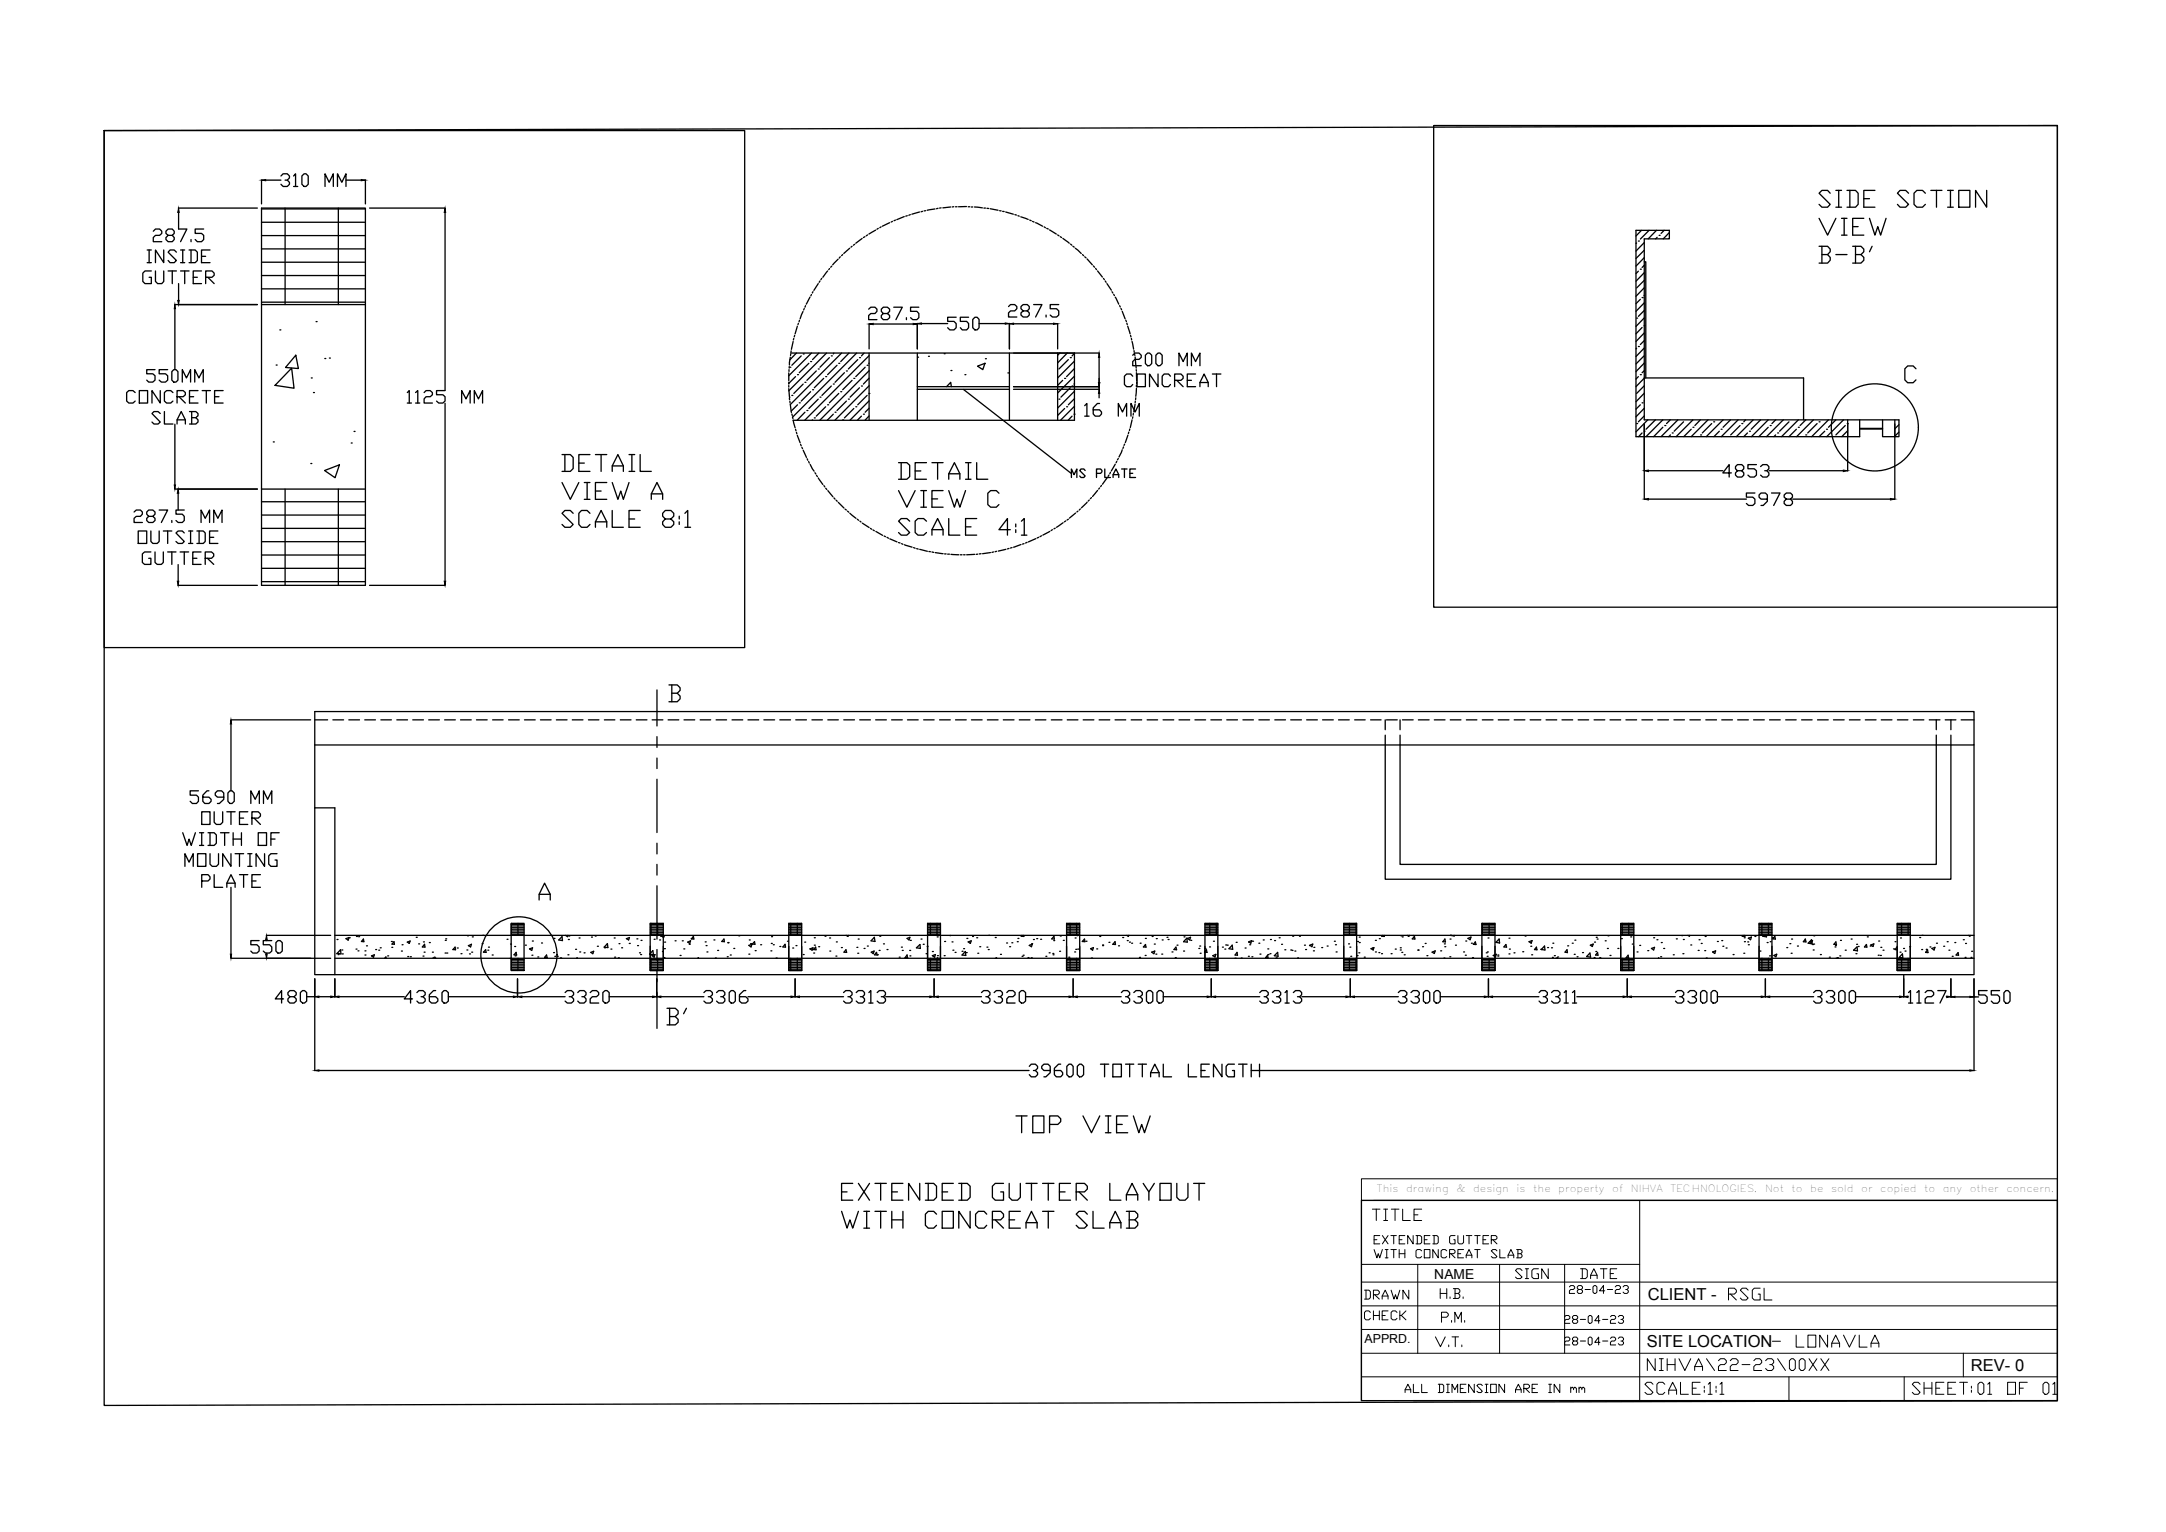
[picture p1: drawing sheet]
<svg xmlns="http://www.w3.org/2000/svg" width="420mm" height="297mm" viewBox="0 0 420 297" stroke-linecap="round" stroke-linejoin="round" font-family="sans-serif">
<defs><g id="words">
<g font-size="6.6">
<text x="128.1" y="200">B'</text>
<text x="195.8" y="220.8">TOP VIEW</text>
</g>
<g font-size="5.7">
<text x="334.1" y="253.3">RSGL</text>
<text x="342.5" y="262.5">- LONAVLA</text>
<text x="318.2" y="267.1">NIHVA\22-23\00XX</text>
<text x="317.9" y="271.6">SCALE:</text>
<text x="369.7" y="271.6">SHEET:</text>
<text x="382.4" y="271.6">01 OF 01</text>
</g>
<text font-size="5.3" x="264.9" y="237.8">TITLE</text>
<g font-size="4.9">
<text x="292.8" y="249.1">SIGN</text>
<text x="305.5" y="249.1">DATE</text>
<text x="263.5" y="257.2">CHECK</text>
</g>
<g font-size="4.4">
<text x="303" y="251.9">28-04-23</text>
<text x="263.5" y="252.9">DRAWN</text>
</g>
<g font-size="3.2">
<text x="319.6" y="252.1">CLIENT -</text>
<text x="319.4" y="261.2">SITE LOCATION</text>
<text x="382.3" y="265.7">REV- 0</text>
</g>
<text font-size="2.7" x="278.2" y="247.9">NAME</text>
<text font-size="2.4" x="264.7" y="260.5">APPRD.</text>
<g font-size="1.9">
<text x="267.1" y="231.1">This</text>
<text x="272.7" y="231.1">drawing</text>
<text x="282.5" y="231.1">&amp;</text>
<text x="285.8" y="231.1">design</text>
<text x="294.2" y="231.1">is</text>
<text x="297.4" y="231.1">the</text>
<text x="302.3" y="231.1">property</text>
<text x="312.7" y="231.1">of</text>
<text x="316.4" y="231.1">NIHVA</text>
<text x="324" y="231.1">TECHNOLOGIES.</text>
<text x="342.4" y="231.1">Not</text>
<text x="347.5" y="231.1">to</text>
<text x="351.2" y="231.1">be</text>
<text x="355.2" y="231.1">sold</text>
<text x="361" y="231.1">or</text>
<text x="364.7" y="231.1">copied</text>
<text x="373.2" y="231.1">to</text>
<text x="376.9" y="231.1">any</text>
<text x="382.1" y="231.1">other</text>
<text x="389.2" y="231.1">concern.</text>
</g>
</g></defs>
<!-- layer: 0 -->
<g fill="none" stroke="#000" stroke-width=".25">
<path d="M20.2 25.3l378.9-1v247.3l-378.9 .9zM20.2 25.3h124.3v100.3h-124.3zM50.7 34.9v4.6M51.5 34.9h3M54.5 34.1l.4-.4h.8l.4 .4v.4l-.4 .4h-.4M55.7 34.9l.4 .4v.4l-.4 .5h-.8l-.4-.5M57 34.1l.3-.4v2.5M57 36.2h.8M58.6 34.1l.4-.4h.4l.4 .4v1.6l-.4 .5h-.4l-.4-.5zM63 36.2v-2.5l.9 1.6 .8-1.6v2.5M65.5 36.2v-2.5l.8 1.6 .8-1.6v2.5M67.1 34.9h3"/>
<path d="M70.9 34.9v4.6M278.1 24.3h121v93.4h-121zM355 37.5l-.5-.6h-1.1l-.5 .6 2.1 2.1-.5 .6h-1.1l-.5-.6M356.1 36.9h1.1M356.7 36.9v3.3M358.3 36.9h1.6l.5 .6v2.1l-.5 .6h-1.6M358.8 36.9v3.3M361.5 38.5h1.1M363.7 36.9h-2.2v3.3h2.2M370.2 37.5l-.5-.6h-1.1l-.5 .6 2.1 2.1-.5 .6h-1.1l-.5-.6M373.5 37.5l-.6-.6h-1.1l-.5 .6v2.1l.5 .6h1.1l.6-.6M374.5 36.9h2.2"/>
<path d="M375.6 36.9v3.3M377.8 36.9h1.1M378.3 36.9v3.3M380 36.9h2.1v3.3h-2.1zM385.4 36.9v3.3l-2.2-3.3v3.3M28.5 48.5h.9M28.5 50.9h.9M28.9 48.5v2.4M29.4 52.5h-1.3l-.4 .5v1.6l.4 .4h1.3v-1.2h-.5M29.7 44.8l.5-.4h.8l.4 .4v.5l-.4 .3h-.8l-.5 .5v.8h1.7M30.2 52.5v2.1l.4 .4h.8l.4-.4v-2.1M31.8 48.5v2.4l-1.6-2.4v2.4"/>
<path d="M32.6 45.6l-.4-.3v-.5l.4-.4h.8l.4 .4v.5l-.4 .3h-.8l-.4 .5v.3l.4 .5h.8l.4-.5v-.3l-.4-.5M32.6 52.5h1.6M33.4 52.5v2.5M33.9 59.1h16M33.9 59.9v11.7M34.2 48.9l-.4-.4h-.8l-.4 .4 1.6 1.6-.4 .4h-.8l-.4-.4M34.6 40.3h15.3M34.6 41.2v3.2h1.7l-1.3 2.5M34.6 55v3.3M35 48.5h.8M35 50.9h.8M35 52.5h1.7"/>
<path d="M35.4 48.5v2.4M35.8 52.5v2.5M36.7 48.5h1.2l.4 .4v1.6l-.4 .4h-1.2M37.1 46.4v.5M37.1 48.5v2.4M37.5 53.8h.8M39.1 52.5h-1.6v2.5h1.6M39.1 49.7h.8M39.5 44.4h-1.6v.9h1.2l.4 .3v.8l-.4 .5h-.8l-.4-.5M39.9 53.8h1.2l.4-.4v-.4l-.4-.5h-1.2v2.5M40.3 53.8l1.2 1.2M40.7 48.5h-1.6v2.4h1.6"/>
<path d="M50.7 40.3h20.2v73.2h-20.2zM50.7 59.1h20.2M50.7 40.5h20.2M50.7 43.1h20.2M50.7 45.7h20.2M50.7 48.3h20.2M50.7 50.8h20.2M50.7 53.4h20.2M50.7 56h20.2M50.7 58.6h20.2M55.3 40.3v18.8M65.6 40.3v18.8"/>
<path d="M71.7 40.3h14.6M86.3 41.2v34.5M156 59.8l-.1 .3M156.3 59.3l-.2 .3M157.1 57.6l-.7 1.4M157.4 57.1l-.1 .3M157.7 56.6l-.1 .2M158.7 55l-.8 1.3M159.1 54.5l-.2 .2M159.4 54l-.2 .2M160.5 52.5l-.9 1.3M160.9 52.1l-.1 .2"/>
<path d="M161.3 51.6l-.2 .2M162.6 50.2l-1.1 1.2M163 49.8l-.2 .2M163.5 49.4l-.2 .2M164.8 48.1l-1.1 1M165.3 47.8l-.2 .1M165.8 47.4l-.3 .1M167.2 46.2l-1.2 1M167.8 45.9l-.3 .2M168.3 45.6l-.3 .1M168.5 59.9l.4-.3h.8l.4 .3v.5l-.4 .4h-.8l-.4 .4v.8h1.6M169.9 44.6l-1.4 .8"/>
<path d="M170.4 44.3l-.3 .2M170.9 44l-.2 .2M172.6 43.2l-1.4 .7M173.1 42.9l-.2 .2M173.4 59.6h1.6l-1.2 2.4M173.7 42.7l-.3 .1M175.4 42l-1.4 .6M176 41.8l-.3 .1M176.6 41.6l-.3 .1M178.2 59.6h-1.6v.8h1.3l.3 .4v.8l-.3 .4h-.8l-.5-.4M178.4 41.1l-1.5 .4M179 41l-.3 .1"/>
<path d="M179.5 40.9h-.2M181.4 40.5l-1.6 .3M182 40.4l-.3 .1M182.6 40.3h-.3M184.4 40.1l-1.5 .2M185 40.1h-.3M185.3 40.1h.3M187.5 40l-1.6 .1M187.8 40.1h.3M188.4 40.1h.3M189 40.1l1.6 .2M190.9 40.3h.2"/>
<path d="M191.4 40.4h.4M192.1 40.5l1.5 .3M193.9 40.9h.3M194.5 41h.3M195.1 41.1l1.5 .4M195.6 59.4l.4-.3h.8l.4 .3v.5l-.4 .4h-.8l-.4 .4v.8h1.6M196.9 41.6l.3 .1M197.5 41.8l.2 .1M198 42l1.4 .5M199.7 42.7l.3 .1M200.3 42.9l.3 .2M200.5 59.1h1.6l-1.2 2.4"/>
<path d="M200.9 43.2l1.3 .7M202.5 44l.3 .2M203 44.3l.3 .1M203.6 44.6l1.3 .8M205.2 45.6l.2 .1M205.4 59.1h-1.7v.8h1.2l.5 .4v.8l-.5 .4h-.8l-.4-.4M205.7 45.9l.2 .2M206.2 46.2l1.2 1M207.7 47.3l.2 .2M208.1 47.8l.3 .1M208.6 48.1l1.1 1M210 49.4l.2 .2"/>
<path d="M210.4 49.8l.3 .2M210.9 50.2l1 1.2M212.1 51.6l.2 .2M212.5 52l.2 .3M212.9 52.5l.9 1.2M214.1 54l.1 .2M214.4 54.5l.2 .2M214.7 55l.9 1.3M215.7 56.6l.2 .2M216 57.1l.2 .2M216.3 57.6l.7 1.4M217.2 59.3l.1 .2"/>
<path d="M217.4 59.8l.2 .3M317.5 47.1l-.2 .1M317.8 46.7h.1M317.8 52.6l-.5 .4M318.2 52.2h.1M318.2 58l-.9 .9M318.4 44.7l-1.1 1.1M318.5 57.7h.1M318.9 48.6l-1.6 1.5M319 50.8h.2v22.5M319 47l-1.7 1.7M319 50l-1.7 1.6"/>
<path d="M319 52.9l-1.7 1.6M319 55.8l-1.7 1.6M319 58.7l-1.7 1.7M319 51.4l-.5 .5M319 54.4l-1.5 1.4M319 57.3h-.1M319.9 44.7l-1.7 1.7M321.3 44.7l-1.6 1.6M321.5 46l-.3 .3M321.8 45.6h.1M322.8 44.7l-.6 .6M323.8 45.1l-1.2 1.2"/>
<path d="M352.9 42.3l1.6 3.3 1.6-3.3M352.9 47.8h1.6l.5 .5v.5l-.5 .6M353.4 49.4h1.1l.5 .5v.6l-.5 .5h-1.6M353.4 47.8v3.2M356.1 40.2h1.1M356.1 49.4h2.2M357.2 42.3h1.1M357.2 45.6h1.1M357.7 42.3v3.3M359.4 47.8h1.6l.5 .5v.5l-.5 .6M359.4 43.9h1M359.9 49.4h1.1l.5 .5v.6l-.5 .5h-1.6"/>
<path d="M359.9 47.8v3.2M361.5 42.3h-2.1v3.3h2.1M362.6 42.3l1.1 3.3 .6-1.7 .5 1.7 1.1-3.3M363.1 47.8l-.5 1M377.8 40.2h1.1M26.2 76.1l-.4-.4h-.8l-.4 .4v1.7l.4 .3h.8l.4-.3M27 75.7h1.6v2.4h-1.6zM30.1 71.7h-1.6v.8h1.1l.5 .4v.8l-.5 .4h-.8l-.3-.4M31.1 75.7v2.4l-1.6-2.4v2.4M31.9 79.8v2.4h1.6M32.5 71.7h-1.6v.8h1.2l.4 .4v.8l-.4 .4h-.8l-.4-.4M33.3 72.1l.4-.4h.4l.4 .4v1.6l-.4 .4h-.4l-.4-.4z"/>
<path d="M33.5 76.1l-.4-.4h-.8l-.4 .4v1.7l.4 .3h.8l.4-.3M34.3 76.9h1.2l.5-.4v-.4l-.5-.4h-1.2v2.4M34.7 76.9l1.3 1.2M35.4 74.1v-2.4l.8 1.6 .8-1.6v2.4M36.8 79.8h1.2l.4 .4v.4l-.4 .4M36.8 76.9h.8M37.2 79.8v2.4M37.8 74.1v-2.4l.8 1.6 .8-1.6v2.4M38.4 75.7h-1.6v2.4h1.6M39.2 75.7h1.6M40 75.7v2.4M41.6 76.9h.9"/>
<path d="M43.3 75.7h-1.7v2.4h1.7M53.6 70.8h.1M54.3 64h.1M56.6 71.4l.4 3.9-3.6-.6zM57.4 68.9l.5 2.6-2.5-.3zM60.4 73.3h.1M60.8 76.1h.1M61.3 62.4h.1M63 69.5h.1M63.9 69.4h.1M79 76.1l.4-.4v2.4M79 78.1h.8"/>
<path d="M80.6 76.1l.4-.4v2.4M80.6 78.1h.8M82.3 76.1l.3-.4h.9l.4 .4v.4l-.4 .4h-.9l-.3 .4v.8h1.6M86.3 75.7h-1.6v.8h1.2l.4 .4v.9l-.4 .3h-.8l-.4-.3M86.3 78.2v34.5M89.5 78.1v-2.4l.9 1.6 .8-1.6v2.4M92 78.1v-2.4l.8 1.6 .8-1.6v2.4M153 72.3v1.5M153 74.8v.3M153 74.1v.4M153 75.4l.1 1.5M153 71.7v.3"/>
<path d="M153.1 71.1v.3M153.1 77.2l.1 .3M153.2 71.2h.1M153.2 77l-.1 .1M153.2 77.8l.1 .3M153.3 69.3l-.2 1.5M153.4 68.5h59.8M153.4 68.6l-.1 .3M153.5 68l-.1 .3M153.6 76.7h.1M153.9 66.2l-.4 1.5M154 65.6l-.1 .3"/>
<path d="M154.1 65v.3M154.3 73l-1.3 1.4M154.5 68.5l-1.3 1.3M154.7 63.2l-.5 1.5M154.7 72.6h.1M154.7 78.5l-1.2 1.2M154.9 62.7l-.1 .2M155 78.1h.1M155.1 62.1l-.1 .3M155.4 69l-1.8 1.8M155.8 60.4l-.6 1.4M155.8 68.6h.1"/>
<path d="M155.8 74.5l-1.8 1.8M156.1 74.1h.1M156.1 79.9l-1.5 1.6M156.5 79.6h.1M156.9 70.4l-1.9 1.9M157.2 70.1h.1M157.2 75.9l-1.8 1.9M157.4 68.5l-4.4 4.4M157.6 75.6h.1M158.3 71.9l-1.8 1.8M158.7 71.5h.1M158.7 77.4l-1.8 1.8"/>
<path d="M158.8 68.5l-1.2 1.2M159.1 77h.1M159.8 73.4l-1.8 1.8M160.2 73h.1M160.2 78.9l-1.9 1.8M160.3 68.5l-7.3 7.3M160.5 78.5h.1M160.9 69.3l-1.8 1.9M161.3 69h.1M161.3 74.8l-1.9 1.9M161.6 74.5h.1M161.8 68.5l-.2 .1"/>
<path d="M162 79.9h.1M162.4 70.8l-1.9 1.8M162.7 70.4h.1M162.7 76.3l-1.8 1.8M163.1 75.9h.1M163.3 68.5l-10 9.9 .2 1.6M163.8 72.3l-1.8 1.8M164.2 71.9h.1M164.2 77.8l-1.8 1.8M164.6 77.4h.1M164.7 68.5l-1.6 1.6M165.3 73.7l-1.8 1.9"/>
<path d="M165.6 73.4h.1M165.6 79.2l-1.8 1.8M166 78.9h.1M166.2 68.5l-12.5 12.4M166.4 69.7l-1.8 1.8M166.7 69.3h.1M166.7 75.2l-1.8 1.8M167.1 74.8h.1M167.6 68.5l-.5 .5M167.8 71.2l-1.8 1.8M168.2 70.8h.1M168.2 76.7l-1.8 1.8"/>
<path d="M168.5 76.3h.1M168.5 70.4h.1M168.6 69l-12.5 12.5M168.6 71.9l-9.6 9.6M168.6 74.8l-6.7 6.7M168.6 77.7l-3.7 3.8M168.6 73.3l-1.1 1.2M168.6 79.2l-.8 .7M168.6 62.8v4.8M168.6 68.5v13M169.4 62.8h7.7M171.3 60.8l-.3-.4v-.5l.3-.3h.8l.5 .3v.5l-.5 .4h-.8l-.3 .4v.4l.3 .4h.8l.5-.4v-.4l-.5-.4"/>
<path d="M175.8 61.6v.4M177.9 75h17.9M177.9 75.5h17.9M177.9 62.7v4.9M177.9 68.5v13M178 69.3h.1M178.7 62.7h5.1M180.1 69.1h.1M183.1 68.6h.1M183.6 75l.8-.9 .1 .9M184.5 71.8h.1M185.5 61.5h-1.7v.8h1.3l.4 .4v.8l-.4 .5h-.9l-.4-.5"/>
<path d="M186.9 75.5l20.9 16.3M187.2 72.6h.1M187.9 61.5h-1.6v.8h1.2l.4 .4v.8l-.4 .5h-.8l-.4-.5M188.7 61.9l.4-.4h.4l.4 .4v1.6l-.4 .5h-.4l-.4-.5zM189.6 71l1.5-.6-.5 1.3zM189.9 62.7h5.1M191.1 69.6h.1M195.5 72.3h.1M195.8 62.7v4.9M195.8 68.5v13M196.6 75h16.6M196.6 75.5h16.6"/>
<path d="M196.6 62.8h7.8M198.5 60.3l-.5-.4v-.5l.5-.3h.8l.4 .3v.5l-.4 .4h-.8l-.5 .4v.4l.5 .4h.8l.4-.4v-.4l-.4-.4M202.9 61.1v.4M205.2 62.7v4.9M205.2 68.5v13M205.4 77.4h.1M205.6 68.5l-.4 .4M206.1 73.7l-.9 1M206.5 73.4h.1M206.5 79.2l-1.3 1.4M206.9 78.9h.1M207 68.5l-1.8 1.9"/>
<path d="M207.2 69.7l-1.8 1.8M207.6 69.3h.1M207.6 75.2l-1.8 1.8M208 74.8h.1M208.4 68.5v13l-54.5-.1 .3 1.5M208.4 70l-3.2 3.3M208.4 72.9l-3.2 3.3M208.4 75.9l-3.2 3.2M208.4 78.8l-2.7 2.7M208.4 68.5l-.4 .5M208.4 71.5l-1.5 1.5M208.4 74.4l-.1 .1"/>
<path d="M208.4 77.3l-1.2 1.2M210.4 78.7l.4-.5v2.5M213.2 69.3v4.9M213.2 75v.5M213.2 76.3v.8M213.3 78.2h-.4l-.8 .9v1.2l.3 .4h.9l.4-.4v-.4l-.4-.4h-1.2M217.7 60.4l.5 1.4M218.4 62.1l.1 .3M218.6 62.7l.1 .2M218.8 63.2l.4 1.5M219.3 65l.1 .3M219.5 65.6v.3"/>
<path d="M219.6 66.2l.3 1.5M219.7 68.9l.4-.4h.9l.4 .4v.4l-.4 .4h-.9l-.4 .4v.8h1.7M219.7 72.9l-.4-.4h-.8l-.4 .4v1.6l.4 .5h.8l.4-.5M220 68v.3M220.1 68.6v.3M220.2 78.4l-.3 1.5M220.2 69.2l.1 1.5M220.2 77.8v.3M220.3 77.1v.4M220.4 71v.4M220.4 71.7v.3M220.4 75.3l-.1 1.5"/>
<path d="M220.4 72.3l.1 1.5M220.4 74.7v.3M220.5 74.1v.3M220.6 72.5h1.6v2.5h-1.6zM222.2 68.9l.4-.4h.4l.4 .4v1.6l-.4 .4h-.4l-.4-.4zM224.2 68.9l.4-.4h.4l.4 .4v1.6l-.4 .4h-.4l-.4-.4zM224.6 72.5v2.5l-1.6-2.5v2.5M227 72.9l-.3-.4h-.9l-.4 .4v1.6l.4 .5h.9l.3-.5M227.9 73.7h1.2l.4-.3v-.5l-.4-.4h-1.2v2.5M228.3 73.7l1.2 1.3M228.7 70.9v-2.4l.8 1.6 .8-1.6v2.4M230.3 73.7h.8"/>
<path d="M231.1 70.9v-2.4l.8 1.6 .9-1.6v2.4M231.9 72.5h-1.6v2.5h1.6M232.8 75v-.8l.8-1.7 .8 1.7v.8M232.8 74.2h1.6M235.2 72.5h1.6M236 72.5v2.5M317.5 61.7h.1M317.5 67.5l-.2 .1M317.8 67.2h.1M317.8 73l-.5 .5M318.2 72.6h.1M318.2 78.5l-.9 .8"/>
<path d="M318.5 78.1h.1M318.5 63.5l-1.2 1.2M318.9 63.2h.1M318.9 69l-1.6 1.6M319 61.6l-1.7 1.7M319 64.6l-1.7 1.6M319 67.5l-1.7 1.6M319 70.4l-1.7 1.7M319 73.3l-1.7 1.7M319 76.2l-1.7 1.7M319 79.2l-1.7 1.6M319 60.2l-1.2 1.1"/>
<path d="M319 66l-.8 .8M319 71.9l-.5 .4M319 74.8l-1.5 1.5M319 77.7l-.1 .1M319 73.3h30.9v8.1M371.7 71.5l-.6-.5h-1.1l-.5 .5v2.2l.5 .5h1.1l.6-.5M26 99.3l.4-.4h.8l.4 .4v.4l-.4 .4h-.8l-.4 .4v.8h1.6M30.9 98.9h1.6l-1.2 2.4M31.1 80.2l-.4-.4h-.8l-.4 .4 1.6 1.6-.4 .4h-.8l-.4-.4M33.9 94.8h16M33.9 82.3v11.7M34.3 82.2v-.8l.9-1.6 .8 1.6v.8"/>
<path d="M34.3 81.4h1.7M34.6 95.6v3.3M35.7 98.9h-1.6v.8h1.3l.3 .4v.8l-.3 .4h-.8l-.5-.4M37.2 81h.8l.4 .4v.4l-.4 .4h-1.2M50.7 97.3h20.2M50.7 99.9h20.2M50.7 94.8h20.2M53 85.7h.1M55.3 94.8v18.7M60.3 89.9h.1M63 91.2l2.8-1.1-.8 2.5zM65.6 94.8v18.7"/>
<path d="M68.1 85.9h.1M68.7 83.7h.1M109 88.1h1.6l.6 .6v2.1l-.6 .6h-1.6M109 93.6l1.6 3.2 1.7-3.2M109.6 88.1v3.3M111.2 99.5l-.6-.5h-1l-.6 .5 2.2 2.2-.6 .5h-1l-.6-.5M112.3 89.8h1M113.3 93.6h1.1M113.3 96.8h1.1M113.9 93.6v3.2M114.4 88.1h-2.1v3.3h2.1M114.4 99.5l-.5-.5h-1.1l-.5 .5v2.2l.5 .5h1.1l.5-.5"/>
<path d="M115.5 88.1h2.2M115.5 95.2h1.1M116.6 88.1v3.3M117.7 93.6h-2.2v3.2h2.2M118.8 91.4v-1.1l1.1-2.2 1 2.2v1.1M118.8 93.6l1.1 3.2 .5-1.6 .5 1.6 1.1-3.2M118.8 99v3.2h2.1M118.8 90.3h2.1M122 91.4h1.1M122 88.1h1.1M122.6 88.1v3.3M124.2 88.1v3.3h2.1"/>
<path d="M124.2 99h-2.2v3.2h2.2M126.3 96.8v-1l1.1-2.2 1.1 2.2v1M126.3 95.8h2.2M132.9 99.5l.5-.5v3.2M153.6 80.3l.1 .3M153.7 80.9l.1 .3M154.3 83.2l.1 .3M154.5 83.8l.1 .3M154.7 84.4l.5 1.5M155.3 86.1l.1 .3M155.5 86.7l.2 .3M155.8 87.3l.6 1.4"/>
<path d="M156.6 88.9l.1 .3M156.9 89.5l.1 .3M157.2 90l.7 1.4M157.6 81.4l-.1 .1M158 81h.1M158.1 91.7l.2 .2M158.4 92.2l.2 .2M158.7 92.7l.9 1.2M159.8 94.1l.2 .3M160.2 94.7l.2 .2M160.6 95.1l1 1.2M161.6 80.3l-1.1 1.2"/>
<path d="M161.8 96.5l.2 .3M162.2 97l.2 .2M162.6 97.4l1.1 1.1M163.5 81.4h.1M163.9 98.7l.3 .2M164.4 99.1l.2 .2M164.9 99.5l1.1 1M167.1 80.7l-.8 .8M167.5 80.3h.1M168.6 80.6l-.8 .9M174.3 89.7h1.6l.6 .5v2.2l-.6 .5h-1.6M174.3 95.1l1.6 3.2 1.6-3.2"/>
<path d="M174.8 89.7v3.2M177.5 91.3h1.1M178.6 95.1h1.1M178.6 98.3h1.1M179.2 95.1v3.2M179.7 89.7h-2.2v3.2h2.2M180.8 89.7h2.1M180.8 96.7h1.1M181.9 89.7v3.2M182.9 95.1h-2.1v3.2h2.1M184 92.9v-1l1.1-2.2 1.1 2.2v1M184 95.1l1.1 3.2 .5-1.6 .6 1.6 1.1-3.2"/>
<path d="M184 91.9h2.2M187.3 92.9h1.1M187.3 89.7h1.1M187.8 89.7v3.2M189.5 89.7v3.2h2.1M193.8 95.6l-.5-.5h-1.1l-.6 .5v2.2l.6 .5h1.1l.5-.5M207.8 92.6v-1.7l.5 1.1 .6-1.1v1.7M208 80.7l-.8 .8M208.3 80.3h.1M208.6 99.5l-1.2 1M209.1 99.1l-.2 .2M209.6 98.7l-.2 .2"/>
<path d="M210.4 80.7h.9M210.5 91.2l-.3-.3h-.5l-.3 .3 1.1 1.1-.3 .3h-.5l-.3-.3M210.9 97.4l-1.1 1.1M211.3 96.9l-.2 .3M211.7 96.5l-.2 .2M212.7 91.8h.8l.3-.3v-.3l-.3-.3h-.8v1.7M212.9 95.1l-1 1.2M213.3 94.6l-.2 .2M213.7 94.1l-.2 .3M214.3 90.9v1.7h1.1M214.8 92.6l-.9 1.3M215.1 92.1l-.2 .3"/>
<path d="M215.4 91.6l-.1 .3M215.9 92.6v-.6l.6-1.1 .5 1.1v.6M215.9 92h1.1M216.3 90l-.7 1.3M216.6 89.5l-.1 .2M216.9 80.7v-2.5l.8 1.7 .8-1.7v2.5M216.9 88.9l-.1 .3M217.6 90.9h1M217.7 87.2l-.6 1.4M217.9 86.7l-.1 .3M218.1 90.9v1.7M218.2 86.1l-.2 .3"/>
<path d="M218.8 84.4l-.5 1.4M219 83.8l-.1 .3M219.2 83.2l-.1 .3M219.2 91.8h.5M219.4 80.7v-2.5l.8 1.7 .8-1.7v2.5M219.6 81.4l-.3 1.5M219.8 80.8l-.1 .3M219.9 80.2l-.1 .3M220.3 90.9h-1.1v1.7h1.1M317.5 82.1h.1M318.5 83.9l-.6 .8M318.9 83.6h.1"/>
<path d="M319 80.6l-1.2 1.2M319 82.2v14.6M319.6 81.4l-2.3 2.3M319.8 96.8h19M319.8 91.3h14.4M321.1 81.4l-1.8 1.8M322.6 81.4l-3.3 3.3M322.6 82.8l-1.8 1.9M322.9 82.5h.1M324 81.4l-.7 .7M324 84.3l-.3 .4M324.4 83.9h.1"/>
<path d="M325.5 81.4l-3.3 3.3M326.6 81.8l-1.8 1.8M328.1 83.2l-1.5 1.5M328.4 82.8h.1M328.4 81.4l-3.3 3.3M329.8 81.4l-1 1.1M329.9 84.3h.1M331.3 81.4l-3.2 3.3M332 82.1l-1.8 1.8M332.4 81.8h.1M333.5 83.6l-1 1.1M333.9 83.2h.1"/>
<path d="M334.2 81.4l-3.2 3.3M335.7 81.4l-1.5 1.4M335.8 91.7h-1.6l1.2-1.6v2.4M337 91.3l-.4-.4v-.4l.4-.4h.9l.4 .4v.4l-.4 .4h-.9l-.4 .4v.4l.4 .4h.9l.4-.4v-.4l-.4-.4M337.2 81.4l-3.3 3.3M337.5 82.5l-1.8 1.8M337.9 82.1h.1M338.6 81.4l-.3 .4M339 83.9l-.7 .8M339.4 83.6h.1M340.1 81.4l-3.3 3.3M340.4 95.6h-1.6v.8h1.2l.4 .4v.8l-.4 .4h-.8l-.4-.4"/>
<path d="M340.7 90.1h-1.6v.8h1.2l.4 .4v.8l-.4 .4h-.8l-.4-.4M341.5 90.5l.4-.4h.8l.4 .4v.4l-.4 .4h-.4M341.5 81.4l-1.8 1.8M342.7 91.3l.4 .4v.4l-.4 .4h-.8l-.4-.4M342.8 96.8h-1.2l-.4-.4v-.4l.4-.4h.8l.4 .4v1.2l-.8 .8h-.4M343 81.4l-3.3 3.3M343 82.8l-1.8 1.9M343.2 91.3h14.4M343.4 82.5h.1M343.6 95.6h1.7l-1.2 2.4M344.4 81.4l-.7 .7M344.4 84.3l-.3 .4"/>
<path d="M344.8 83.9h.1M345.9 81.4l-3.2 3.3M346.5 96.8l-.4-.4v-.4l.4-.4h.8l.4 .4v.4l-.4 .4h-.8l-.4 .4v.4l.4 .4h.8l.4-.4v-.4l-.4-.4M347 81.8l-1.8 1.8M347.7 96.8h19M348.5 83.2l-1.5 1.5M348.8 82.8h.1M348.8 81.4l-3.2 3.3M350.3 84.3h.1M350.3 81.4l-1.1 1.1M351.8 81.4l-3.3 3.3M352.5 82.1l-1.8 1.8"/>
<path d="M352.9 81.8h.1M354 83.6l-1.1 1.1M354.3 83.2h.1M354.7 81.4l-3.3 3.3M356.1 81.4l-1.4 1.4M357.6 81.4l-3.3 3.3M357.9 82.5l-1.8 1.8M358.3 82.1h.1M358.4 83.5l-1.1 1.2M358.4 81.4v9.9M360.7 81.4v3.3h-43.4v-40h6.5v1.6h-4.8v35.1h49.4v3.3h-3.2v-3.3M360.7 83.1h4.5"/>
<path d="M360.7 83.2h4.5M367.6 81.4v15.4M368.4 82.3l-.8 .8M368.4 83.8l-.8 .8M26.8 103h1.7v2.4h-1.7zM28.8 100.1l-.3-.4v-.4l.3-.4h.8l.5 .4v.4l-.5 .4h-.8l-.3 .4v.4l.3 .4h.8l.5-.4v-.4l-.5-.4M29.3 103v2l.3 .4h.9l.4-.4v-2M29.3 107h-1.3l-.4 .4v1.7l.4 .3h1.3v-1.2h-.5M30.1 107v2.1l.4 .3h.8l.4-.3v-2.1M31.7 103h1.6M32.5 103v2.4M32.5 107h1.6"/>
<path d="M33.3 100.9v.4M33.3 107v2.4M34.5 113.5h15.4M34.6 109.5v3.2M34.9 107h1.7M35.7 103.3l-.3-.3h-.8l-.5 .3 1.6 1.7-.3 .4h-.8l-.5-.4M35.7 107v2.4M36.6 103h.8M36.6 105.4h.8M37 103v2.4M37.4 108.2h.8M38.2 103h1.2l.4 .3v1.7l-.4 .4h-1.2"/>
<path d="M38.6 103v2.4M39 101.3v-2.4l.8 1.6 .9-1.6v2.4M39 107h-1.6v2.4h1.6M39.8 108.2h1.2l.5-.4v-.4l-.5-.4h-1.2v2.4M40.2 108.2l1.3 1.2M40.7 104.2h.8M41.5 101.3v-2.4l.8 1.6 .8-1.6v2.4M42.3 103h-1.6v2.4h1.6M50.7 102.4h20.2M50.7 105h20.2M50.7 107.6h20.2M50.7 110.2h20.2"/>
<path d="M50.7 112.8h20.2M71.7 113.5h14.6M115.5 102.2v-1l1.1-2.2 1.1 2.2v1M115.5 101.2h2.2M122 100.6h1.1M129 100.6l-.5-.5v-.6l.5-.5h1.1l.6 .5v.6l-.6 .5h-1.1l-.5 .6v.5l.5 .5h1.1l.6-.5v-.5l-.6-.6M131.8 100.1v.5M131.8 101.2v.5M132.9 102.2h1.1M166.3 100.7l.3 .2M166.8 101l.2 .2M167.3 101.4l1.3 .9"/>
<path d="M168.8 102.4l.3 .2M169.3 102.7l.3 .2M169.9 103l1.3 .8M171.5 103.9l.3 .2M172.1 104.2l.3 .2M172.6 104.5l1.4 .6M174.3 105.2l.3 .1M174.9 105.4l.2 .1M175.4 105.6l1.5 .5M176.5 101l-.6-.5h-1.1l-.5 .5 2.2 2.3-.6 .5h-1.1l-.5-.5M177.2 106.2l.3 .1M177.8 106.4l.3 .1"/>
<path d="M178.4 106.5l1.5 .4M179.7 101l-.5-.5h-1.1l-.6 .5v2.3l.6 .5h1.1l.5-.5M180.2 106.9l.3 .1M180.8 103.8v-1.1l1.1-2.2 1 2.2v1.1M180.8 107l.3 .1M180.8 102.7h2.1M181.4 107.1l1.5 .3M183.2 107.4h.3M183.8 107.4h.4M184 100.5v3.3h2.2M184.5 107.5l1.5 .1M186.3 107.6h.3"/>
<path d="M186.9 107.6h.3M187.3 102.2h1.1M189.1 107.5l-1.6 .1M189.5 100.5h-2.2v3.3h2.2M189.7 107.4l-.3 .1M190.3 107.4h-.3M192.1 107.1l-1.5 .3M192.7 107l-.3 .1M193.3 106.9l-.3 .1M195.1 106.5l-1.5 .3M195.7 106.3l-.3 .1M196 102.7h-2.2l1.6-2.2v3.3"/>
<path d="M196.3 106.2l-.3 .1M197 101.6v.6M197 102.7v.6M198 105.6l-1.4 .5M198.1 101l.6-.5v3.3M198.1 103.8h1.1M198.6 105.4l-.3 .1M199.2 105.2l-.3 .1M200.9 104.4l-1.4 .7M201.5 104.2l-.3 .1M202 103.9l-.3 .2M203.6 103l-1.3 .8"/>
<path d="M204.1 102.7l-.2 .2M204.7 102.4l-.3 .1M206.2 101.3l-1.3 .9M206.7 101l-.2 .2M207.2 100.7l-.2 .1M44.8 139.6h15.5M61.1 139.6h2.5M64.6 139.6h2M67.7 139.6h2M70.8 139.6h2M73.9 139.6h2M77 139.6h2.1"/>
<path d="M80.1 139.6h2M83.2 139.6h2M86.2 139.6h2.1M89.3 139.6h2.1M92.4 139.6h2.1M95.6 139.6h2M98.7 139.6h2M101.7 139.6h2.1M104.8 139.6h2.1M107.9 139.6h2.1M111 139.6h2.1M114.1 139.6h2.1"/>
<path d="M117.2 139.6h2.1M120.3 139.6h2.1M123.4 139.6h2.1M126.5 139.6h2.1M127.4 133.8v7M129.6 139.6h2.1M129.8 132.8h1.6l.5 .6v.5l-.5 .5M130.3 134.4h1.1l.5 .6v.5l-.5 .6h-1.6M130.3 132.8v3.3M132.7 139.6h2.1M135.8 139.6h2.1M138.9 139.6h2"/>
<path d="M142 139.6h2.1M145.1 139.6h2.1M148.2 139.6h2.1M151.3 139.6h2M154.4 139.6h2M157.5 139.6h2M160.6 139.6h2M163.7 139.6h2M166.8 139.6h2M169.9 139.6h2M172.9 139.6h2.1M176 139.6h2.1"/>
<path d="M179.2 139.6h2M182.3 139.6h2M185.3 139.6h2.1M188.4 139.6h2.1M191.5 139.6h2.1M194.6 139.6h2.1M197.7 139.6h2.1M200.8 139.6h2.1M203.9 139.6h2.1M207 139.6h2.1M210.1 139.6h2.1M213.2 139.6h2.1"/>
<path d="M216.3 139.6h2.1M219.4 139.6h2.1M222.5 139.6h2.1M225.6 139.6h2.1M228.7 139.6h2.1M231.8 139.6h2.1M234.9 139.6h2.1M238 139.6h2M241.1 139.6h2M244.2 139.6h2M247.3 139.6h2.1M250.4 139.6h2"/>
<path d="M253.5 139.6h2M256.6 139.6h2M259.6 139.6h2.1M262.8 139.6h2M265.9 139.6h2M268.7 139.6v1.9M269 139.6h2M271.6 139.6v1.9M272 139.6h2.1M275.1 139.6h2.1M278.2 139.6h2.1M281.3 139.6h2.1"/>
<path d="M284.5 139.6h2M287.5 139.6h2.1M290.6 139.6h2.1M293.7 139.6h2.1M296.8 139.6h2.1M299.9 139.6h2.1M303 139.6h2.1M306.1 139.6h2.1M309.2 139.6h2.1M312.3 139.6h2.1M315.4 139.6h2.1M318.5 139.6h2.1"/>
<path d="M321.6 139.6h2.1M324.7 139.6h2M327.8 139.6h2M330.9 139.6h2.1M334 139.6h2.1M337.1 139.6h2M340.2 139.6h2M343.3 139.6h2M346.4 139.6h2M349.5 139.6h2M352.6 139.6h2M355.7 139.6h2"/>
<path d="M358.7 139.6h2.1M361.8 139.6h2.1M364.9 139.6h2.1M368.1 139.6h2M371.2 139.6h2M374.2 139.6h2.1M375.6 139.6v1.9M377.3 139.6h2.1M378.4 139.6v1.9M380.4 139.6h2.5M38.5 153.3h-1.6v.9h1.2l.4 .4v.8l-.4 .4h-.8l-.4-.4M39.1 157.4h1.6v2.5h-1.6z"/>
<path d="M40.5 153.3h-.4l-.8 .9v1.2l.4 .4h.8l.5-.4v-.4l-.5-.4h-1.2M41.5 157.4v2l.5 .5h.8l.4-.5v-2M43.4 154.6h-1.2l-.4-.4v-.4l.4-.5h.8l.4 .5v1.2l-.8 .8h-.4M44 157.4h1.6M44.6 153.3h.4l.4 .5v1.6l-.4 .4h-.4l-.4-.4v-1.6zM44.8 140.4v12.9M44.8 157.4v2.5M46.5 158.6h.8M48.1 157.4h-1.6v2.5h1.6M48.7 155.8v-2.5l.8 1.7 .8-1.7v2.5M48.9 158.6h1.2l.4-.4v-.4l-.4-.4h-1.2v2.5M49.3 158.6l1.2 1.3"/>
<path d="M51.1 155.8v-2.5l.8 1.7 .8-1.7v2.5M61.1 144.4h321.8v-6.4h-321.8v18.6M61.1 156.6h3.9v32.4h-3.9zM127.4 142.8v2.1M127.4 147v2M127.4 151.1v10.3M268.7 142.5v28h109.7v-28M271.6 142.5v25.1h104v-25.1M382.9 144.4v44.6h-317.9M35.4 161.5l.9 2.4 .4-1.2 .4 1.2 .8-2.4M35.9 168v-2.5l.8 1.7 .8-1.7v2.5M38.3 165.5h1.6v2.5h-1.6z"/>
<path d="M38.7 161.5h.8M38.7 163.9h.8M39.1 170.8h1.3l.3-.4v-.4l-.3-.4h-1.3v2.4M39.1 161.5v2.4M40.4 161.5h1.1l.5 .4v1.6l-.5 .4h-1.1M40.7 165.5v2.1l.5 .4h.8l.4-.4v-2.1M40.7 161.5v2.4M41.5 169.6v2.4h1.7M42.8 161.5h1.6M43.6 161.5v2.4M44 172v-.8l.8-1.6 .8 1.6v.8M44 171.2h1.6"/>
<path d="M44.8 165.5v2.5l-1.6-2.5v2.5M44.8 172v13M45.2 161.5v2.4M45.2 162.7h1.6M45.6 165.5h1.7M46.5 165.5v2.5M46.5 169.6h1.6M46.8 161.5v2.4M47.3 169.6v2.4M48.1 165.5h.8M48.1 168h.8M48.5 165.5v2.5"/>
<path d="M48.9 170.8h.8M50.1 161.5h1.6v2.4h-1.6zM50.5 169.6h-1.6v2.4h1.6M51.3 165.5v2.5l-1.6-2.5v2.5M52.5 162.7h.9M53.7 165.5h-1.2l-.4 .4v1.7l.4 .4h1.2v-1.2h-.3M54.2 161.5h-1.7v2.4M99.2 179h2.5v9.2h-2.5zM99.2 179.2h2.5M99.2 179.5h2.5M99.2 179.9h2.5M99.2 179v2.4"/>
<path d="M100.5 179v2.4M104.6 174.5v-1.1l1-2.2 1.1 2.2v1.1M104.6 173.4h2.1M126.1 179.2h2.6M126.1 179.5h2.6M126.1 179.9h2.6M126.1 179h2.6v9.2h-2.6zM126.3 179v2.4M127.4 163.5v2.1M127.4 167.6v2.1M127.4 171.7v10.4M127.6 179v2.4"/>
<path d="M153 179h2.5v9.2h-2.5zM153 179.2h2.5M153 179.5h2.5M153 179.9h2.5M153.4 179v2.4M154.7 179v2.4M179.9 179h2.5v9.2h-2.5zM179.9 179.2h2.5M179.9 179.5h2.5M179.9 179.9h2.5M180.5 179v2.4M181.8 179v2.4"/>
<path d="M206.9 179h2.5v9.2h-2.5zM206.9 179.2h2.5M206.9 179.5h2.5M206.9 179.9h2.5M207.6 179v2.4M208.8 179v2.4M233.7 179h2.5v9.2h-2.5zM233.7 179.2h2.5M233.7 179.5h2.5M233.7 179.9h2.5M234.7 179v2.4M235.9 179v2.4"/>
<path d="M260.7 179h2.5v9.2h-2.5zM260.7 179.2h2.5M260.7 179.5h2.5M260.7 179.9h2.5M261.8 179v2.4M263 179v2.4M287.5 179h2.5v9.2h-2.5zM287.5 179.2h2.5M287.5 179.5h2.5M287.5 179.9h2.5M287.5 179v2.4M288.9 179v2.4"/>
<path d="M314.4 179h2.5v9.2h-2.5zM314.4 179.2h2.5M314.4 179.5h2.5M314.4 179.9h2.5M314.7 179v2.4M315.9 179v2.4M341.2 179h2.5v9.2h-2.5zM341.2 179.2h2.5M341.2 179.5h2.5M341.2 179.9h2.5M341.8 179v2.4M343 179v2.4"/>
<path d="M368 179h2.6v9.2h-2.6zM368 179.2h2.6M368 179.5h2.6M368 179.9h2.6M368.9 179v2.4M370.1 179v2.4M44.8 185.8h19.3M50.3 182.4h-1.6v.8h1.1l.5 .4v.8l-.5 .4h-.8l-.3-.4M51.7 181.4h12.4M51.7 182.2v.2M51.7 184.8v.2M52.7 182.4h-1.6v.8h1.2l.4 .4v.8l-.4 .4h-.8l-.4-.4"/>
<path d="M53.9 182.4h.4l.5 .4v1.6l-.5 .4h-.4l-.4-.4v-1.6zM55 193.7h-1.6l1.2-1.6v2.4M56.2 193.3l-.3-.4v-.5l.3-.3h.8l.5 .3v.5l-.5 .4h-.8l-.3 .4v.4l.3 .4h.8l.5-.4v-.4l-.5-.4M58.3 192.4l.4-.3h.4l.4 .3v1.7l-.4 .4h-.4l-.4-.4zM59.5 193.3h1.6M61.1 189.8v17.8M61.9 193.3h2.2M65 189.8v3.5M65 185.8h317.9M65 181.4h317.9M65.3 184.9h.1M65.4 182.2h.1"/>
<path d="M65.6 185.1h.1M65.8 193.3h12.6M66.1 184.2v.8l-.7-.2zM66.3 184.2h.1M66.4 185h.1M67.1 182l.6-.2-.2 .5zM67.7 181.8h.1M69.1 184h.1M69.1 181.6h.1M69.4 184.4h.1M69.6 181.6h.1M70.5 182.1l.1 .5-.5-.1z"/>
<path d="M70.8 184.4h.1M70.8 185.2h.1M71.1 183.4h.1M72.1 185.3l.5-.2-.2 .5zM72.9 184.1h.1M73.5 184.2h.1M73.8 183.8h.1M74.6 185.8l.3-.3v.3M75.2 185.3h.1M75.9 182.5h.1M76 183.7h.1M76.4 182.6l.1 .5-.5-.1z"/>
<path d="M77.9 184.4h.1M78 183.2h.1M79 182.7l.6-.2-.2 .4zM79.1 185.5h.1M79.6 185.5h.1M80 193.7h-1.6l1.2-1.6v2.4M80.7 181.7h.1M80.9 192.4l.4-.3h.8l.4 .3v.5l-.4 .4h-.4M81.2 183h.1M82.1 185.4h.1M82.1 193.3l.4 .4v.4l-.4 .4h-.8l-.4-.4M82.1 182.6h.1"/>
<path d="M82.3 184.6h.1M82.4 183.1v.5h-.5zM83.3 182.8h.1M83.9 184.6h.1M84 185.7h.1M84.2 185.6h.1M84.4 185.8h.1M84.5 192.1h-.4l-.8 .8v1.2l.4 .4h.8l.4-.4v-.4l-.4-.4h-1.2M85.7 192.4l.4-.3h.4l.5 .3v1.7l-.5 .4h-.4l-.4-.4zM86.3 184.8h.1M86.4 182.3h.1M86.5 182h.1"/>
<path d="M86.7 184.8h.1M87 193.3h12.6M88.3 183.6l.1 .6-.5-.1zM88.7 183.8h.1M89.4 184.9h.1M90.6 184.2h.1M90.7 181.4h.1M90.9 183.3l.6-.2-.2 .5zM91.1 185h.1M91.5 184.6h.1M91.6 181.7h.1M93.5 183h.1"/>
<path d="M93.7 181.4h.1M94.2 184.2l.1 .5-.5-.1zM94.6 184.2h.1M94.8 183.6h.1M95.5 185.2h.1M98.4 182.1h.1M98.9 185.8h.1M99 183h.1M99.2 180.2h2.5M99.2 180.5h2.5M99.2 180.8h2.5M99.2 181.1h2.5"/>
<path d="M99.2 186h2.5M99.2 186.3h2.5M99.2 186.6h2.5M99.2 186.9h2.5M99.2 187.3h2.5M99.2 187.6h2.5M99.2 187.9h2.5M99.2 185.8v2.4M99.8 183.5h.1M99.9 185.3h.1M100.1 184.7l.1 .5-.5-.1 .4-.4M100.4 189.8v3.5"/>
<path d="M100.5 185.8v2.4M101.2 193.3h8.4M101.9 183.3h.1M102.7 184l.6-.2-.2 .5zM103.2 185.2h.1M103.3 182.5h.1M104.3 185.5h.1M105 182.8h.1M106.1 185.7l-.5-.1 .4-.4 .1 .5M107.4 184.7h.1M107.5 181.9h.1M107.6 185.4h.1"/>
<path d="M108.1 185.4h.1M108.4 182.2l.6-.6 .1 .8zM108.7 185.7h.1M109.6 192.4l.4-.3h.8l.5 .3v.5l-.5 .4h-.4M109.7 181.4l.4 .2 .1-.2M110.2 185.1h.1M110.3 182.2h.1M110.3 181.5h.1M110.8 193.3l.5 .4v.4l-.5 .4h-.8l-.4-.4M111.6 184.1h.1M111.9 185.8h.1M112.1 192.4l.4-.3h.8l.4 .3v.5l-.4 .4h-.4"/>
<path d="M112.3 181.9h.1M112.5 184.6h.1M113.3 184.7h.1M113.3 193.3l.4 .4v.4l-.4 .4h-.8l-.4-.4M114.5 192.4l.4-.3h.8l.4 .3v.5l-.4 .4h-.8l-.4 .4v.8h1.6M114.6 184.7l.6-.3-.2 .5zM114.7 181.7h.1M115.5 181.5h.1M115.9 183.5h.1M116.9 192.4l.5-.3h.3l.5 .3v1.7l-.5 .4h-.3l-.5-.4zM117.3 183.8h.1M117.8 183l.1 .7-.7-.1z"/>
<path d="M118.2 193.3h8.4M118.5 184h.1M119.1 181.9h.1M119.2 185.6h.1M119.9 185.7h.1M120.1 183h.1M120.6 183.8h.1M121.5 182l.6-.2-.2 .4zM122.1 182.9h.1M123.5 182h.1M123.7 183.3h.1M124.1 184.7h.1"/>
<path d="M124.3 185.1h.1M124.3 182.3h.1M126.1 183.5v4.7h2.6v-4.7M126.1 180.2h2.6M126.1 180.5h2.6M126.1 180.8h2.6M126.1 181.1h2.6M126.1 186h2.6M126.1 186.3h2.6M126.1 186.6h2.6M126.1 186.9h2.6M126.1 187.3h2.6"/>
<path d="M126.1 187.6h2.6M126.1 187.9h2.6M126.3 185.8v2.4M126.5 185.3l.6-.2-.2 .5zM126.6 184.3l.2 .8-.8-.1zM126.9 182.1h.1M127.4 189.8v3.5M127.4 184.1v2.1M127.4 188.3v2M127.4 192.4v7M127.6 185.8v2.4M127.9 182.2h.1"/>
<path d="M128.2 193.3h8.3M128.3 181.4l-.1 .1 .5 .1M128.5 184.5h.1M128.6 181.7h.1M128.6 181.4l.1 .2M128.7 181.6h.1M128.8 185.7h.1M128.9 183.9h.1M128.9 182.7h.1M131 182.4h.1M131.9 185.3h.1M132.3 182.4h.1"/>
<path d="M132.6 184h.1M133.4 182.7l.6-.3-.2 .5zM133.7 183.1h.1M134.1 182h.1M134.5 181.6l.1 .5-.5-.1zM135.4 185.8l.1-.1v.1M136.5 192.4l.5-.3h.8l.4 .3v.5l-.4 .4h-.4M136.8 182.6h.1M137 183.3h.1M137.1 184.6h.1M137.8 193.3l.4 .4v.4l-.4 .4h-.8l-.5-.4M138.5 182.2h.1"/>
<path d="M138.7 185.8h.2M139 192.4l.4-.3h.8l.4 .3v.5l-.4 .4h-.4M139.2 184.3h.1M140.2 193.3l.4 .4v.4l-.4 .4h-.8l-.4-.4M140.4 182.1l.1 .5-.5-.1zM141.1 185.5h.1M141.2 182.8h.1M141.4 192.4l.4-.3h.5l.3 .3v1.7l-.3 .4h-.5l-.4-.4zM141.7 185.2h.1M142.3 183.9h.1M143.3 181.4h.1M144.7 192.1h-.4l-.9 .8v1.2l.5 .4h.8l.4-.4v-.4l-.4-.4h-1.3"/>
<path d="M145.1 193.3h8.3M145.3 185h.1M145.3 183.3l.6-.2-.2 .5zM145.3 182.2h.1M145.6 183h.1M146.4 182.6v.5l-.5-.1zM146.5 184.3h.1M147.5 183.2h.1M149.5 184.4h.1M149.6 182.9h.1M149.7 181.6h.1M150 183.2h.1"/>
<path d="M150.6 185.8h.1M151.3 183.5h.1M152.3 183.1l.1 .5h-.5zM152.8 182.5h.1M153 183.5v4.7h2.5M153 180.2h2.5M153 180.5h2.5M153 180.8h2.5M153 181.1h2.5M153 186h2.5M153 186.3h2.5M153 186.6h2.5"/>
<path d="M153 186.9h2.5M153 187.3h2.5M153 187.6h2.5M153 187.9h2.5M153.4 185.8v2.4M153.8 183.8h.1M154.2 189.8v3.5M154.4 183.3h.1M154.7 185.8v2.4M155.1 193.3h8.5M155.8 185.1h.1M156.1 182.7h.1"/>
<path d="M157.1 184l.6-.2-.2 .4zM157.8 184.8h.1M158 183.3h.1M158 181.8h.1M158.2 183.6l.1 .6-.5-.1zM158.8 183.6h.1M160 181.5h.1M160.9 181.9h.1M161 184.4h.1M162.2 185.4h.1M162.2 182.6h.1M163.2 183.7h.1"/>
<path d="M163.6 192.4l.5-.3h.8l.4 .3v.5l-.4 .4h-.4M164.1 184.2l.1 .5-.5-.1zM164.1 181.4l.4 .2 .1-.2M164.9 193.3l.4 .4v.4l-.4 .4h-.8l-.5-.4M166.1 192.4l.4-.3h.8l.4 .3v.5l-.4 .4h-.4M166.2 183.7h.1M166.4 184.8h.1M166.5 182.1h.1M167.3 193.3l.4 .4v.4l-.4 .4h-.8l-.4-.4M167.6 183.9h.1M168.2 183.4h.1M168.5 192.4l.4-.3v2.4"/>
<path d="M168.5 194.5h.8M169 184.6l.6-.2-.2 .5zM169.6 181.7l.1 .8-.7-.1zM170 184.7l.2 .5-.6-.1zM170.2 192.4l.4-.3h.8l.4 .3v.5l-.4 .4h-.4M170.2 185.1h.1M170.5 184.3h.1M170.7 181.5h.1M171.4 183h.1M171.4 193.3l.4 .4v.4l-.4 .4h-.8l-.4-.4M171.8 193.3h8.6M172.1 184.1h.1"/>
<path d="M174.4 185.6h.1M174.9 183.6h.1M175 184.3h.1M176 181.9l.5-.2-.2 .5zM176 185.7v-.5l-.4 .5h.5M176.5 184.3h.1M176.5 185.3h.1M176.6 182.3h.1M177.8 183.8l.6-.7 .1 .8zM178.7 182.1h.1M179.1 183.1h.1M179.6 184.9h.1"/>
<path d="M179.8 183.5h.1M179.9 183.5v4.7h2.5M179.9 180.2h2.5M179.9 180.5h2.5M179.9 180.8h2.5M179.9 181.1h2.5M179.9 186h2.5M179.9 186.3h2.5M179.9 186.6h2.5M179.9 186.9h2.5M179.9 187.3h2.5M179.9 187.6h2.5"/>
<path d="M179.9 187.9h2.5M180.5 185.8v2.4M180.9 184.5h.1M180.9 185.3l.6-.2-.2 .5zM181.2 189.8v3.5M181.8 185.8v2.4M181.8 181.7h.1M181.8 185.8h.1M181.8 185.3h.1M182 193.3h8.4M183.1 185.3h.1M183.2 182.5h.1"/>
<path d="M184.2 181.4h.1M184.7 182.6h.1M184.8 184.2h.1M185.3 184.7h.1M186.6 184.4h.1M186.9 183.9h.1M187.3 184.5v.8l-.7-.1zM187.4 184.7h.1M187.6 181.9h.1M187.8 182.6l.6-.2-.2 .5zM188.7 181.6h.1M189.5 181.8h.1"/>
<path d="M189.7 184.8h.1M190 183.6h.1M190.4 192.4l.4-.3h.8l.4 .3v.5l-.4 .4h-.4M191.4 183.6h.1M191.6 193.3l.4 .4v.4l-.4 .4h-.8l-.4-.4M191.7 184.1h.1M191.8 181.4h.1M192.8 192.4l.5-.3h.8l.4 .3v.5l-.4 .4h-.5M193.1 181.8h.1M193.1 185.8h.2M194.1 185h.1M194.1 193.3l.4 .4v.4l-.4 .4h-.8l-.5-.4"/>
<path d="M195.3 182.8h.1M195.3 192.4l.4-.3h.8l.4 .3v.5l-.4 .4h-.8l-.4 .4v.8h1.6M195.8 183.6h.1M196.3 182.8h.1M197.3 182.6h.1M197.5 181.9h.1M197.7 192.4l.4-.3h.4l.4 .3v1.7l-.4 .4h-.4l-.4-.4zM198.3 185.4h.1M198.3 181.4l-.2 .1 .5 .1v-.2M198.5 185.2h.1M198.9 193.3h8.5M199.4 185.7h.1"/>
<path d="M199.7 183.3l.6-.3-.2 .6zM200 185.7h.1M200.1 183h.1M200.5 182.2h.1M201.1 182h.1M201.9 182.1h.1M202.9 185.4h.1M203.5 184.7h.1M204.2 184.9h.1M204.3 185.1h.1M204.4 182.4h.1M204.4 181.6l.1 .5-.5-.1z"/>
<path d="M205.5 184.4h.1M205.7 181.5h.1M206.3 182.3h.1M206.9 183.5v4.7h2.5M206.9 180.2h2.5M206.9 180.5h2.5M206.9 180.8h2.5M206.9 181.1h2.5M206.9 186h2.5M206.9 186.3h2.5M206.9 186.6h2.5M206.9 186.9h2.5"/>
<path d="M206.9 187.3h2.5M206.9 187.6h2.5M206.9 187.9h2.5M207.3 185.6h.1M207.6 185.8v2.4M208.2 189.8v3.5M208.5 184.6h.1M208.5 181.9h.1M208.7 184.1h.1M208.8 185.8v2.4M208.9 181.4h.1M209 193.3h8.5"/>
<path d="M209.1 184h.1M210.4 182.1l.1 .5-.6-.1zM210.7 182.5h.1M211.6 183.9l.5-.2-.2 .5zM211.7 185.8h.1M212.7 184h.1M213.3 181.6h.1M213.9 183.3h.1M213.9 183.2h.1M215.1 182.7h.1M216 183.1h.1M216.3 182.6l.1 .5h-.5z"/>
<path d="M217 183.4h.1M217.5 192.4l.4-.3h.8l.4 .3v.5l-.4 .4h-.4M217.8 181.8h.1M218.6 181.4l.3 .2 .1-.2M218.7 182.4h.1M218.7 193.3l.4 .4v.4l-.4 .4h-.8l-.4-.4M219.1 182.7h.1M219.5 182.9h.1M219.9 192.4l.5-.3h.8l.4 .3v.5l-.4 .4h-.5M221 185.6h.1M221.2 182.9h.1M221.2 193.3l.4 .4v.4l-.4 .4h-.8l-.5-.4"/>
<path d="M222.1 185.3h.1M222.2 181.9h.1M222.2 183.1l.1 .5h-.5zM222.4 192.4l.4-.3h.4l.4 .3v1.7l-.4 .4h-.4l-.4-.4zM223.4 184.6l.6-.2-.2 .5zM223.5 181.6h.1M223.9 183h.1M224.2 185h.1M224.3 182h.1M224.4 192.4l.4-.3h.4l.5 .3v1.7l-.5 .4h-.4l-.4-.4zM225.4 185h.1M225.4 182.2h.1"/>
<path d="M225.7 193.3h8.5M226.4 181.7h.1M226.6 182.2h.1M227.3 184.6h.1M228 185.7h.1M228.1 183.6l.1 .6-.5-.1zM228.3 183.3h.1M229.6 184.4h.1M229.7 181.7h.1M230.2 181.9l.1 .8-.7-.1zM230.3 181.9l.6-.2-.1 .5zM231 182.3h.1"/>
<path d="M232.6 183.9h.1M232.7 183.4h.1M232.8 184.8h.1M233.7 183.9h.1M233.7 183.5v4.7h2.5M233.7 180.2h2.5M233.7 180.5h2.5M233.7 180.8h2.5M233.7 181.1h2.5M233.7 186h2.5M233.7 186.3h2.5M233.7 186.6h2.5"/>
<path d="M233.7 186.9h2.5M233.7 187.3h2.5M233.7 187.6h2.5M233.7 187.9h2.5M234.1 184.7l-.1-.5-.3 .4 .5 .1M234.6 183.6h.1M234.7 185.8v2.4M235 189.8v3.5M235.3 185.3l.6-.3-.2 .5zM235.4 182.5h.1M235.8 193.3h8.6M235.9 185.8v2.4"/>
<path d="M237.1 183.6h.1M237.6 184h.1M237.8 183.2h.1M238.1 183.3h.1M239 183.3l.1 .8-.7-.2zM239.6 185.8h.1M239.8 182.7h.1M240 184.7v.5h-.4zM240.8 185.8h.1M241.5 183.8h.1M242.2 185.4h.1M242.2 182.6l.6-.2-.2 .5z"/>
<path d="M242.3 182.7h.1M242.4 183.2h.1M242.8 185.5h.1M243 182.5h.1M244.2 182.9h.1M244.4 192.4l.4-.3h.8l.4 .3v.5l-.4 .4h-.4M244.4 185h.1M245 182.2h.1M245.6 193.3l.4 .4v.4l-.4 .4h-.8l-.4-.4M245.9 185.2l.1 .5h-.5zM245.9 184h.1M246 185.1h.1"/>
<path d="M246.4 184.9h.1M246.4 182.2h.1M246.8 192.4l.4-.3h.8l.4 .3v.5l-.4 .4h-.4M247.2 185.3l.6-.6 .1 .7zM247.2 182.4h.1M247.5 185.8h.2M248 193.3l.4 .4v.4l-.4 .4h-.8l-.4-.4M248.1 181.8h.1M248.6 183.1h.1M249.2 184.2h.1M249.3 192.4l.4-.3v2.4M249.3 194.5h.8"/>
<path d="M250.4 184.2h.1M250.6 184.3h.1M250.8 181.5h.1M250.9 192.4l.4-.3h.8l.4 .3v.5l-.4 .4h-.4M251.2 184.4h.1M251.7 185.8h.1M252.1 181.5h.1M252.1 193.3l.4 .4v.4l-.4 .4h-.8l-.4-.4M252.5 193.3h8.6M253 183.3h.1M253.3 184.1h.1M254 183.3h.1"/>
<path d="M254.1 183.3l.5-.3-.1 .6zM254.8 184.4h.1M254.9 183.7h.1M256.4 183.7h.1M257.4 183.4h.1M258.8 182.5h.1M259.1 183.2h.1M259.2 184.6h.1M260.7 183.5v4.7h2.5M260.7 180.2h2.5M260.7 180.5h2.5M260.7 180.8h2.5"/>
<path d="M260.7 181.1h2.5M260.7 186h2.5M260.7 186.3h2.5M260.7 186.6h2.5M260.7 186.9h2.5M260.7 187.3h2.5M260.7 187.6h2.5M260.7 187.9h2.5M261.6 183h.1M261.8 185.8v2.4M261.8 183.6h.1M261.9 189.8v3.5"/>
<path d="M262 185.4h.1M262.7 193.3h8.5M263 185.8v2.4M263.2 185.3h.1M263.3 182.5h.1M263.6 184.7h.1M263.7 182.8h.1M263.7 181.7h.1M264.6 185.6h.1M266 183.9l.5-.2-.1 .5zM266.2 183.8h.1M266.8 182.3h.1"/>
<path d="M266.8 184.6h.1M267.5 184.7h.1M267.6 182h.1M268 184.9h.1M268.2 181.4l-.2 .1 .5 .1v-.2M269.8 184.9h.1M270.7 184h.1M271.2 192.4l.5-.3h.8l.4 .3v.5l-.4 .4h-.4M271.6 184.2h.1M271.6 183.8h.1M271.8 181.4h.1M271.9 184.7h.1"/>
<path d="M272 181.7h.1M272.4 185.1h.1M272.5 193.3l.4 .4v.4l-.4 .4h-.8l-.5-.4M273 181.4l.3 .2 .1-.2M273.7 192.4l.4-.3h.8l.4 .3v.5l-.4 .4h-.4M274.1 181.4h.1M274.4 181.6l.1 .5-.5-.1zM274.9 193.3l.4 .4v.4l-.4 .4h-.8l-.4-.4M275.1 184.2h.1M275.9 183.6h.1M276.1 192.4l.4-.3h.5l.3 .3v1.7l-.3 .4h-.5l-.4-.4zM276.5 182.9h.1"/>
<path d="M276.8 185.3h.1M277.8 184.6l.6-.2-.2 .5zM278.1 192.4l.5-.3h.4l.4 .3v1.7l-.4 .4h-.4l-.5-.4zM279.4 193.3h8.5M279.5 184.4h.1M280.1 185.8h.1M280.2 183h.1M280.3 183.6h.1M280.3 182.1l.1 .5h-.5l.4-.5M281.2 185.5h.1M281.3 182.1h.1M281.4 181.4h.1"/>
<path d="M281.4 181.4l.7 .1v-.1M282.3 183.3h.1M283.9 184.6h.1M284.2 185.2h.1M284.3 182.5h.1M284.7 181.9l.6-.2-.1 .5zM285.4 182.9h.1M285.6 185.7h.1M286.2 182.6l.1 .5h-.5zM287.5 183.5v4.7h2.5M287.5 180.2h2.5M287.5 180.5h2.5"/>
<path d="M287.5 180.8h2.5M287.5 181.1h2.5M287.5 186h2.5M287.5 186.3h2.5M287.5 186.6h2.5M287.5 186.9h2.5M287.5 187.3h2.5M287.5 187.6h2.5M287.5 187.9h2.5M287.5 185.8v2.4M288.3 184.7h.1M288.5 185.4h.1"/>
<path d="M288.5 184.6h.1M288.6 181.9h.1M288.7 189.8v3.5M288.9 185.8v2.4M289.5 193.3h9M289.7 185.3l.6-.3-.2 .5zM290.2 182.7l.6-.6 .1 .7zM290.5 185.2h.1M290.5 185.4h.1M290.7 182.2h.1M292.1 183.1l.1 .5h-.5zM292.7 185h.1"/>
<path d="M292.7 181.9h.1M292.8 184h.1M293.7 184.7h.1M295.4 184.5h.1M295.8 181.5h.1M296.6 182.6l.6-.2-.2 .5zM296.9 183.5h.1M297.1 185.1h.1M298 183.6l.2 .6-.5-.1zM298.5 192.4l.4-.3h.8l.5 .3v.5l-.5 .4h-.3M298.9 184.1h.1M299.6 183.4l.1 .8-.7-.1z"/>
<path d="M299.7 193.3l.5 .4v.4l-.5 .4h-.8l-.4-.4M300.2 183.7h.1M301 183.8h.1M301 192.4l.4-.3h.8l.4 .3v.5l-.4 .4h-.4M301.1 185.6h.1M301.2 182.9h.1M301.5 185.3h.1M301.8 185.8h.3M302.1 185.5h.1M302.2 193.3l.4 .4v.4l-.4 .4h-.8l-.4-.4M303.4 192.4l.4-.3v2.4M303.4 194.5h.8"/>
<path d="M304 184.2l.1 .5-.5-.1zM304.1 183.4h.1M305 182.9h.1M305 192.4l.4-.3v2.4M305 194.5h.8M305.4 185h.1M305.5 182.3h.1M305.9 193.3h8.9M305.9 185.5h.1M307 184.7h.1M308.4 184.8l.1 .8-.7-.1zM308.5 183.3l.5-.3-.1 .5z"/>
<path d="M309.2 185.7h.1M309.3 182.7h.1M309.6 184.5h.1M309.6 181.7h.1M309.8 182.1h.1M309.9 184.7l.1 .5h-.5zM310.3 185.7h.1M311.4 182.4h.1M311.8 183.9h.1M311.9 181.4h.1M312.3 185.3h.1M313.8 183.9h.1"/>
<path d="M314.4 183.5v4.7h2.5M314.4 180.2h2.5M314.4 180.5h2.5M314.4 180.8h2.5M314.4 181.1h2.5M314.4 186h2.5M314.4 186.3h2.5M314.4 186.6h2.5M314.4 186.9h2.5M314.4 187.3h2.5M314.4 187.6h2.5M314.4 187.9h2.5"/>
<path d="M314.5 182h.1M314.7 185.8v2.4M315.7 189.8v3.5M315.8 185.2l.1 .5h-.5zM315.9 185.8v2.4M316.3 181.7h.1M316.5 193.3h8.5M316.6 183h.1M317.6 184.6h.1M318.1 183.3h.1M319.6 184.3h.1M320.4 183.9l.5-.2-.1 .5z"/>
<path d="M320.8 181.8h.1M321.4 182.2h.1M321.7 185.8h.1M322.1 185.5h.1M322.3 182.8h.1M322.7 183.9h.1M324.6 185.1h.1M325 192.4l.4-.3h.8l.4 .3v.5l-.4 .4h-.4M325.2 182h.1M326.2 193.3l.4 .4v.4l-.4 .4h-.8l-.4-.4M326.2 181.4h.1M326.4 184.9h.1"/>
<path d="M326.5 182.2h.1M327.4 192.4l.4-.3h.8l.5 .3v.5l-.5 .4h-.4M327.4 181.4l.3 .1 .1-.1M328 183.2h.1M328.6 193.3l.5 .4v.4l-.5 .4h-.8l-.4-.4M329.4 184.3h.1M329.6 182.2h.1M329.9 192.4l.4-.3h.4l.4 .3v1.7l-.4 .4h-.4l-.4-.4zM330 182.9h.1M330.7 184.3h.1M330.8 181.6h.1M331 185.8h.1"/>
<path d="M331.9 192.4l.4-.3h.4l.4 .3v1.7l-.4 .4h-.4l-.4-.4zM332.2 184.6l.6-.2-.2 .5zM333.1 182.5h.1M333.1 193.3h8.5M334 182.4h.1M334.2 183.5h.1M334.8 183.8h.1M336.2 185.1h.1M338.1 181.4l-.1 .1 .5 .1-.1-.2M338.3 184.8h.1M338.3 181.8h.1M338.4 182.6h.1"/>
<path d="M339 182.6h.1M339.1 183.2h.1M339.1 181.9l.6-.2-.1 .5zM340.4 181.6h.1M341.2 183.5v4.7h2.5M341.2 180.2h2.5M341.2 180.5h2.5M341.2 180.8h2.5M341.2 181.1h2.5M341.2 186h2.5M341.2 186.3h2.5M341.2 186.6h2.5"/>
<path d="M341.2 186.9h2.5M341.2 187.3h2.5M341.2 187.6h2.5M341.2 187.9h2.5M341.4 184.4h.1M341.8 185.8v2.4M342.1 181.4l-.2 .1 .8 .2v-.3M342.4 189.8v3.5M342.8 182.8h.1M343 185.8v2.4M343.3 185.3h.1M343.3 193.3h8.5"/>
<path d="M343.4 182.6h.1M343.8 181.8h.1M344.3 181.6l.1 .5-.5-.1zM344.6 185l-.5 .3 .4 .2 .1-.5M346.6 183.7h.1M347.2 183h.1M347.4 184.8h.1M347.5 182.1h.1M348.7 183.4h.1M350.2 182.1l.1 .5h-.5zM351 182.6l.6-.2-.2 .4zM351.4 182.2l.1 .8-.8-.1 .7-.7"/>
<path d="M351.6 183.1h.1M351.7 184.2h.1M351.8 183h.1M351.8 192.4l.4-.3h.8l.4 .3v.5l-.4 .4h-.4M351.8 181.4h.1M353 193.3l.4 .4v.4l-.4 .4h-.8l-.4-.4M353.1 185.1h.1M354.3 192.4l.3-.3h.8l.5 .3v.5l-.5 .4h-.3M354.9 185.6h.1M355.4 193.3l.5 .4v.4l-.5 .4h-.8l-.3-.4M356 183.6h.1M356 183.3h.1"/>
<path d="M356.2 185.8l.3-.1v.1M356.2 183.1l-.1-.5-.4 .5h.5M356.7 192.4l.4-.3h.4l.4 .3v1.7l-.4 .4h-.4l-.4-.4zM356.9 185.3h.1M357 182.3h.1M357.9 184.2h.1M358.7 192.4l.4-.3h.4l.4 .3v1.7l-.4 .4h-.4l-.4-.4zM359.1 182.1h.1M359.6 184.2l.6-.6 .1 .8zM359.9 193.3h8.6M360 184.9h.1M360.1 183.1h.1"/>
<path d="M360.4 183.5h.1M362 183.1l.1 .5h-.4zM362.2 181.7h.1M362.8 183.4h.1M362.9 183.2l.6-.2-.2 .5zM364.3 185.2h.1M364.4 182.5h.1M364.8 185.3h.1M364.8 183.7h.1M365.3 184.2h.1M367.3 184h.1M367.6 182.6h.1"/>
<path d="M368 183.6l.1 .6-.5-.1zM368 183.5v4.7h2.6v-4.7M368 180.2h2.6M368 180.5h2.6M368 180.8h2.6M368 181.1h2.6M368 186h2.6M368 186.3h2.6M368 186.6h2.6M368 186.9h2.6M368 187.3h2.6M368 187.6h2.6"/>
<path d="M368 187.9h2.6M368.6 184.6h.1M368.7 181.9h.1M368.9 185.8v2.4M369 185l.1 .7-.7-.1zM369.2 183.9h.1M369.3 189v4.3M369.5 184.4h.1M370.1 193.3h.1M370.1 185.8v2.4M370.2 192.4l.4-.3v2.4M370.2 194.5h.8"/>
<path d="M370.4 183.6h.1M371.8 192.4l.5-.3v2.4M371.8 194.5h.8M372.4 181.8h.1M372.8 184.1h.1M372.8 181.4h.1M373.4 192.4l.5-.3h.8l.4 .3v.5l-.4 .4h-.8l-.5 .4v.8h1.7M373.6 184.1h.1M373.9 184.2l.1 .5h-.5zM374.4 183.6h.1M374.7 183.9l.6-.2-.1 .5zM375.6 182.9h.1"/>
<path d="M375.9 192.1h1.6l-1.2 2.4M377 183.5h.1M377.5 193.3h.1M377.7 182.6h.1M378.1 184.2h.1M378.4 189.8v3.5M378.7 185.4h.1M379.2 182.8h.1M379.2 193.3h2.9M379.8 184.7l.1 .5h-.5zM380.8 182.2h.1M381.2 185.6h.1"/>
<path d="M381.3 182.9h.1M381.9 181.4l.2 .1 .1-.1M382.3 185.6h.1M382.5 184.4h.1M382.9 189.8v17.8M382.9 193.3h.9M385.5 192.1h-1.7v.8h1.2l.5 .4v.8l-.5 .4h-.8l-.4-.4M387.9 192.1h-1.6v.8h1.2l.4 .4v.8l-.4 .4h-.8l-.4-.4M389.1 192.1h.4l.4 .4v1.6l-.4 .4h-.4l-.4-.4v-1.6zM61.9 207.6h137.7M199.7 206.8l.3-.5h.8l.5 .5v.3l-.5 .5h-.3M200.8 207.6l.5 .4v.4l-.5 .4h-.8l-.3-.4"/>
<path d="M203.7 207.6h-1.2l-.4-.5v-.3l.4-.5h.8l.4 .5v1.2l-.8 .8h-.4M205.8 206.3h-.5l-.8 .8v1.3l.4 .4h.9l.3-.4v-.4l-.3-.4h-1.3M206.9 206.8l.5-.5h.4l.4 .5v1.6l-.4 .4h-.4l-.5-.4zM209 206.8l.4-.5h.4l.4 .5v1.6l-.4 .4h-.4l-.4-.4zM213.5 206.3h1.6M214.3 206.3v2.5M215.9 206.3h1.6v2.5h-1.6zM218.3 206.3h1.6M219.1 206.3v2.5M220.8 206.3h1.6M221.6 206.3v2.5M223.2 208.8v-.8l.8-1.7 .8 1.7v.8"/>
<path d="M223.2 208h1.6M225.7 206.3v2.5h1.6M230.5 206.3v2.5h1.6M233 207.6h.8M234.6 206.3h-1.6v2.5h1.6M237 206.3v2.5l-1.6-2.5v2.5M239.5 206.3h-1.3l-.4 .5v1.6l.4 .4h1.3v-1.2h-.4M240.3 206.3h1.6M241.1 206.3v2.5M242.7 207.6h139.4M242.7 206.3v2.5M244.3 206.3v2.5"/>
<path d="M163.3 234.9l1 3.2 .6-1.6 .5 1.6 1.1-3.2M163.3 231.1h1M165.4 229.4h-2.1v3.3h2.1M166.5 229.4l2.2 3.3M167.6 234.9h1.1M167.6 238.1h1.1M168.1 234.9v3.2M168.7 229.4l-2.2 3.3M169.7 229.4h2.2M169.7 234.9h2.2M170.8 229.4v3.3M170.8 234.9v3.2"/>
<path d="M173 231.1h1.1M173 234.9v3.2M173 236.5h2.1M175.1 229.4h-2.1v3.3h2.1M175.1 234.9v3.2M178.4 229.4v3.3l-2.2-3.3v3.3M179.5 229.4h1.6l.6 .6v2.2l-.6 .5h-1.6M180.1 229.4v3.3M181.7 235.4l-.6-.5h-1l-.6 .5v2.2l.6 .5h1l.6-.5M182.8 234.9h2.1v3.2h-2.1zM182.8 231.1h1M184.9 229.4h-2.1v3.3h2.1"/>
<path d="M186 229.4h1.6l.6 .6v2.2l-.6 .5h-1.6M186.5 229.4v3.3M188.2 234.9v3.2l-2.2-3.2v3.2M191.4 235.4l-.5-.5h-1.1l-.6 .5v2.2l.6 .5h1.1l.5-.5M192.5 236.5h1.6l.6-.5v-.6l-.6-.5h-1.6v3.2M193.1 236.5l1.6 1.6M194.7 229.4h-1.6l-.6 .6v2.2l.6 .5h1.6v-1.6h-.6M195.8 229.4v2.8l.5 .5h1.1l.5-.5v-2.8M195.8 236.5h1M197.9 234.9h-2.1v3.2h2.1M199 238.1v-1l1.1-2.2 1.1 2.2v1M199 229.4h2.2"/>
<path d="M199 237.1h2.2M200.1 229.4v3.3M202.2 229.4h2.2M202.2 234.9h2.2M203.3 229.4v3.3M203.3 234.9v3.2M205.5 231.1h1.1M207.7 229.4h-2.2v3.3h2.2M208.8 231.1h1.6l.5-.6v-.5l-.5-.6h-1.6v3.3M209.3 231.1l1.6 1.6M210.9 235.4l-.5-.5h-1.1l-.5 .5 2.1 2.2-.5 .5h-1.1l-.5-.5M212 234.9v3.2h2.2"/>
<path d="M215.3 229.4v3.3h2.1M215.3 238.1v-1l1-2.2 1.1 2.2v1M215.3 237.1h2.1M218.5 232.7v-1.1l1.1-2.2 1.1 2.2v1.1M218.5 234.9h1.6l.6 .5v.6l-.6 .5M218.5 231.6h2.2M219 236.5h1.1l.6 .6v.5l-.6 .5h-1.6M219 234.9v3.2M221.8 229.4l1.1 1.7v1.6M223.9 229.4l-1 1.7M225 229.4h2.2v3.3h-2.2zM228.3 229.4v2.8l.5 .5h1.1l.5-.5v-2.8"/>
<path d="M231.5 229.4h2.2M232.6 229.4v3.3M264.1 232.7h135v38.9h-135zM274.2 271.6h124.9"/>
<circle cx="363.7" cy="82.9" r="8.4"/>
<circle cx="100.7" cy="185.1" r="7.4"/>
</g>
<g fill="#000" stroke="#000" stroke-width=".19">
<path d="M50.7 34.9l.8-.1v.3zM70.1 34.8l.8 .1-.8 .2zM33.9 59.1l.2 .8h-.3zM34.6 40.3l.2 .9h-.3zM34.5 58.3h.3l-.2 .8zM86.3 40.3l.2 .9h-.3zM168.6 62.8l.8-.1v.2zM177.1 62.7l.8 .1-.8 .1zM177.9 62.7l.8-.1v.3zM195 62.6l.8 .1-.8 .2zM195.8 62.8l.8-.1v.2zM204.4 62.7l.8 .1-.8 .1z"/>
<path d="M213.1 74.2h.2l-.1 .8zM213.2 68.5l.1 .8h-.2zM213.2 75.5l.1 .8h-.2zM33.8 94h.3l-.2 .8zM34.6 94.8l.1 .8h-.3zM319 96.8l.8-.2v.3zM319 91.3l.8-.2v.3zM357.6 91.1l.8 .2-.8 .1zM366.7 96.6l.9 .2-.9 .1zM34.4 112.7h.3l-.1 .8zM86.2 112.7h.3l-.2 .8zM44.8 139.6l.1 .8h-.2z"/>
<path d="M44.7 185h.2l-.1 .8zM51.5 185h.3l-.1 .8zM51.7 181.4l.1 .8h-.3zM61.1 193.3l.8-.2v.3zM64.1 193.1l.9 .2-.9 .1zM65 193.3l.8-.2v.3zM99.6 193.1l.8 .2-.8 .1zM100.4 193.3l.8-.2v.3zM153.4 193.1l.8 .2-.8 .1zM154.2 193.3l.9-.2v.3zM180.4 193.1l.8 .2-.8 .1zM181.2 193.3l.8-.2v.3z"/>
<path d="M207.4 193.1l.8 .2-.8 .1zM208.2 193.3l.8-.2v.3zM234.2 193.1l.8 .2-.8 .1zM235 193.3l.8-.2v.3zM261.1 193.1l.8 .2-.8 .1zM261.9 193.3l.8-.2v.3zM287.9 193.1l.8 .2-.8 .1zM288.7 193.3l.8-.2v.3zM314.8 193.1l.9 .2-.9 .1zM315.7 193.3l.8-.2v.3zM341.6 193.1l.8 .2-.8 .1zM342.4 193.3l.9-.2v.3z"/>
<path d="M368.5 193.1l.8 .2-.8 .1zM369.3 193.3l.8-.2v.3zM377.6 193.1l.8 .2-.8 .1zM378.4 193.3l.8-.1v.2zM382.1 193.2l.8 .1-.8 .1zM61.1 207.6l.8-.2v.3zM382.1 207.4l.8 .2-.8 .1z"/>
</g>
<g fill="none" stroke="#000" stroke-width=".19">
<path d="M264.1 228.6h135v4.1h-135zM264.1 232.7v38.9M266.4 232.7h132.7M267.6 239.6h-1.1v1.6h1.1M268.2 239.6l1.1 1.6M269.3 239.6l-1.1 1.6M270.4 239.6v1.6M272.5 239.6h-1.1v1.6h1.1M274.1 239.6v1.6l-1-1.6v1.6M274.7 239.6h.8l.3 .2v1.1l-.3 .3h-.8M274.9 239.6v1.6M277.4 239.6h-1.1v1.6h1.1"/>
<path d="M277.9 239.6h.8l.3 .2v1.1l-.3 .3h-.8M278.2 239.6v1.6M282.3 239.6h-.9l-.2 .2v1.1l.2 .3h.9v-.8h-.3M282.8 239.6v1.3l.3 .3h.5l.3-.3v-1.3M284.4 239.6h1.1M285 239.6v1.6M286.1 239.6h1M286.6 239.6v1.6M288.8 239.6h-1.1v1.6h1.1M318.1 232.7v38.9M264.1 257.8h135M264.1 253.2h135"/>
<path d="M264.1 248.6h135M264.1 245.2h54M266.5 242.3l.6 1.6 .2-.8 .3 .8 .6-1.6M266.5 240.4h.6M268.7 242.3h.6M268.7 243.9h.6M269 242.3v1.6M269.8 242.3h1.1M270.4 242.3v1.6M271.4 240.4h.6M271.4 242.3v1.6M271.4 243.1h1.1"/>
<path d="M272.5 242.3v1.6M275 245.2v17.2M275.8 242.5l-.3-.2h-.6l-.2 .2v1.1l.2 .3h.6l.3-.3M276.3 242.3h1.1v1.6h-1.1zM276.3 240.4h.5M278.4 259.2l1 1.9 .9-1.9M279 242.3v1.6l-1.1-1.6v1.6M279.4 249.9v1.9M279.4 250.8h1.2M279.6 255.4h1l.3-.3v-.3l-.3-.4h-1v2M280.6 242.5l-.3-.2h-.5l-.3 .2v1.1l.3 .3h.5l.3-.3M280.6 249.9v1.9"/>
<path d="M281.2 243.1h.8l.3-.3v-.3l-.3-.2h-.8v1.6M281.3 251.5v.3M281.4 243.1l.9 .8M281.6 256v.4M281.7 259.2h1.2M281.9 249.9h1l.3 .2v.4l-.3 .3M282.2 256.4v-2l.6 1.3 .7-1.3v2M282.3 250.8h.6l.3 .3v.4l-.3 .3h-1M282.3 249.9v1.9M282.3 259.2v1.9M282.8 243.1h.6M283.8 251.5v.3"/>
<path d="M283.9 242.3h-1.1v1.6h1.1M284.1 256v.4M284.4 243.9v-.5l.6-1.1 .5 1.1v.5M284.4 243.4h1.1M286.1 242.3h1M286.6 242.3v1.6M287.7 240.4h.5M289.3 240.4h.8l.3-.3v-.3l-.3-.2h-.8v1.6M289.6 240.4l.8 .8M290.4 242.5l-.3-.2h-.5l-.3 .2 1.1 1.1-.3 .3h-.5l-.3-.3M290.9 245.2v17.2M290.9 242.3v1.6h1.1"/>
<path d="M292.5 243.9v-.5l.6-1.1 .5 1.1v.5M292.5 243.4h1.1M294.2 242.3h.8l.2 .2v.3l-.2 .3M294.4 243.1h.6l.2 .3v.2l-.2 .3h-.8M294.4 242.3v1.6M303.5 259.5l.3-.3h.5l.2 .3v.3l-.2 .2h-.5l-.3 .3v.5h1M303.5 255.3l.3-.2h.5l.2 .2v.3l-.2 .2h-.5l-.3 .3v.5h1M303.5 245.2v17.2M305.3 255.8l-.3-.2v-.3l.3-.2h.5l.2 .2v.3l-.2 .2h-.5l-.3 .3v.2l.3 .3h.5l.2-.3v-.2l-.2-.3M306.5 255.8h1.1M308.1 259.5l.2-.3h.3l.2 .3v1l-.2 .3h-.3l-.2-.3zM308.1 255.3l.2-.2h.3l.2 .2v1l-.2 .3h-.3l-.2-.3z"/>
<path d="M310.4 256.1h-1.1l.8-1v1.5M310.9 255.8h1M312.4 259.5l.2-.3h.6l.2 .3v.3l-.2 .2h-.6l-.2 .3v.5h1M312.4 255.3l.2-.2h.6l.2 .2v.3l-.2 .2h-.6l-.2 .3v.5h1M313.9 259.5l.3-.3h.5l.2 .3v.3l-.2 .2h-.3M313.9 255.3l.3-.2h.5l.2 .2v.3l-.2 .2h-.3M314.7 255.8l.2 .3v.2l-.2 .3h-.5l-.3-.3M264.1 262.4h135M264.1 267h135M272.6 270v-.5l.5-1.1 .6 1.1v.5M272.6 269.5h1.1M274.2 268.4v1.6h1.1"/>
<path d="M275.8 268.4v1.6h1.1M279 268.4h.8l.2 .2v1.1l-.2 .3h-.8M279.2 268.4v1.6M280.6 268.4h.5M280.6 270h.5M280.9 268.4v1.6M281 260.8v.3M281.7 270v-1.6l.5 1.1 .6-1.1v1.6M283.3 269.2h.5M283.6 260.8v.3M284.4 268.4h-1.1v1.6h1.1M286 268.4v1.6l-1.1-1.6v1.6"/>
<path d="M287.5 268.6l-.2-.2h-.5l-.3 .2 1 1.1-.2 .3h-.5l-.3-.3M288.1 268.4h.5M288.1 270h.5M288.3 268.4v1.6M289.2 268.4h1.1v1.6h-1.1zM291.9 268.4v1.6l-1.1-1.6v1.6M294 270v-.5l.5-1.1 .6 1.1v.5M294 269.5h1.1M295.6 269.2h.8l.3-.3v-.3l-.3-.2h-.8v1.6M295.9 269.2l.8 .8M297.2 269.2h.5M298.3 268.4h-1.1v1.6h1.1"/>
<path d="M300.4 268.4h.6M300.4 270h.6M300.7 268.4v1.6M302.6 268.4v1.6l-1.1-1.6v1.6M304.7 269.2l.3-.3 .2 .3v.3M304.7 268.9v1.1M305.2 269.2l.3-.3 .3 .3v.8M305.3 260l-.3-.2v-.3l.3-.3h.5l.2 .3v.3l-.2 .2h-.5l-.3 .3v.2l.3 .3h.5l.2-.3v-.2l-.2-.3M306.3 269.2l.3-.3 .2 .3v.3M306.3 268.9v1.1M306.5 260h1.1M306.8 269.2l.3-.3 .3 .3v.8"/>
<path d="M310.4 260.3h-1.1l.8-1.1v1.6M310.9 260h1M314.7 260l.2 .3v.2l-.2 .3h-.5l-.3-.3M333.6 268.4l.4-.4v2.3M333.6 270.3h.8M347 267v4.6M380.8 262.4v4.6"/>
</g>
<use href="#words"/>
</svg>
